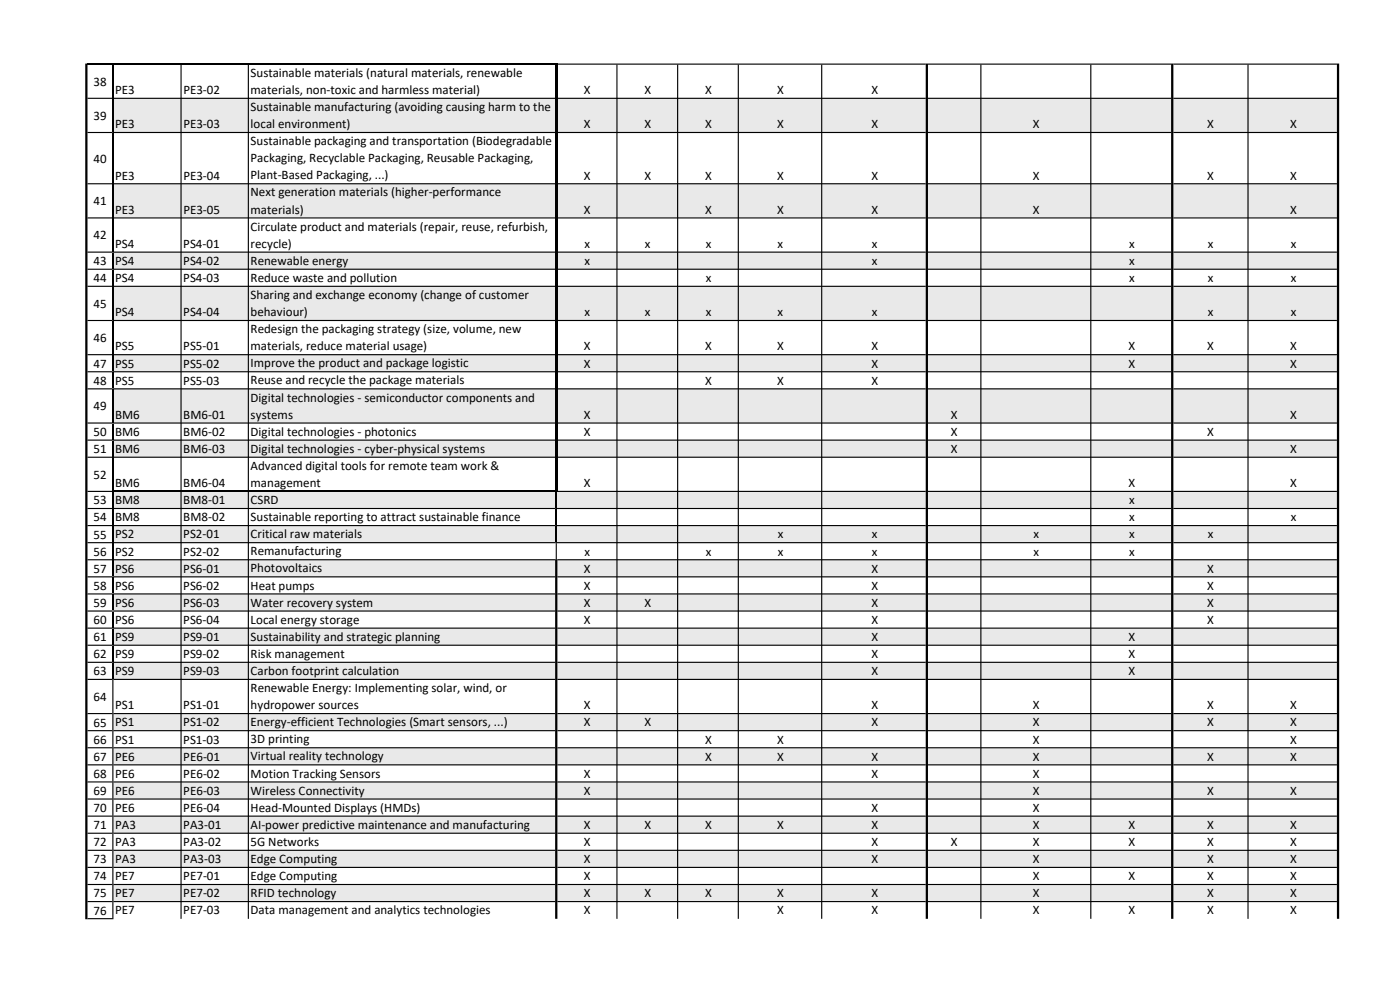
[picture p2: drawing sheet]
<svg xmlns="http://www.w3.org/2000/svg" width="420mm" height="297mm" viewBox="0 0 420 297" stroke-linecap="round" stroke-linejoin="round" font-family="sans-serif">
<defs><g id="words">
<g font-size="3.9">
<text x="75.2" y="23">Sustainable materials (natural materials, renewable</text>
<text x="28.1" y="25.7">38</text>
<text x="34.5" y="28.2">PE3</text>
<text x="55" y="28.2">PE3-02</text>
<text x="75.2" y="28.2">materials, non-toxic and harmless material)</text>
<text x="175.1" y="28.2">X</text>
<text x="193.3" y="28.2">X</text>
<text x="211.5" y="28.2">X</text>
<text x="233.1" y="28.2">X</text>
<text x="261.4" y="28.2">X</text>
<text x="28.1" y="35.9">39</text>
<text x="75.2" y="33.3">Sustainable manufacturing (avoiding causing harm to the</text>
<text x="34.5" y="38.4">PE3</text>
<text x="55" y="38.4">PE3-03</text>
<text x="75.2" y="38.4">local environment)</text>
<text x="175.1" y="38.4">X</text>
<text x="193.3" y="38.4">X</text>
<text x="211.5" y="38.4">X</text>
<text x="233.1" y="38.4">X</text>
<text x="261.4" y="38.4">X</text>
<text x="309.9" y="38.4">X</text>
<text x="362.1" y="38.4">X</text>
<text x="387.1" y="38.4">X</text>
<text x="75.2" y="43.5">Sustainable packaging and transportation (Biodegradable</text>
<text x="28.1" y="48.7">40</text>
<text x="34.5" y="53.8">PE3</text>
<text x="55" y="53.8">PE3-04</text>
<text x="75.2" y="48.6">Packaging, Recyclable Packaging, Reusable Packaging,</text>
<text x="75.2" y="53.8">Plant-Based Packaging, ...)</text>
<text x="175.1" y="53.8">X</text>
<text x="193.3" y="53.8">X</text>
<text x="211.5" y="53.8">X</text>
<text x="233.1" y="53.8">X</text>
<text x="261.4" y="53.8">X</text>
<text x="309.9" y="53.8">X</text>
<text x="362.1" y="53.8">X</text>
<text x="387.1" y="53.8">X</text>
<text x="75.2" y="58.9">Next generation materials (higher-performance</text>
<text x="28.1" y="61.5">41</text>
<text x="34.5" y="64.1">PE3</text>
<text x="55" y="64.1">PE3-05</text>
<text x="75.2" y="64">materials)</text>
<text x="175.1" y="64.1">X</text>
<text x="211.5" y="64.1">X</text>
<text x="233.1" y="64.1">X</text>
<text x="261.4" y="64.1">X</text>
<text x="309.9" y="64.1">X</text>
<text x="387.1" y="64.1">X</text>
<text x="28.1" y="71.8">42</text>
<text x="75.2" y="69.1">Circulate product and materials (repair, reuse, refurbish,</text>
<text x="34.5" y="74.3">PS4</text>
<text x="55" y="74.3">PS4-01</text>
<text x="75.2" y="74.3">recycle)</text>
<text x="175.3" y="74.3">x</text>
<text x="193.5" y="74.3">x</text>
<text x="211.7" y="74.3">x</text>
<text x="233.3" y="74.3">x</text>
<text x="261.6" y="74.3">x</text>
<text x="338.8" y="74.3">x</text>
<text x="362.3" y="74.3">x</text>
<text x="387.2" y="74.3">x</text>
<text x="28.1" y="79.5">43</text>
<text x="34.5" y="79.4">PS4</text>
<text x="55" y="79.4">PS4-02</text>
<text x="75.2" y="79.4">Renewable energy</text>
<text x="175.3" y="79.4">x</text>
<text x="261.6" y="79.4">x</text>
<text x="338.8" y="79.4">x</text>
<text x="28.1" y="84.6">44</text>
<text x="34.5" y="84.5">PS4</text>
<text x="55" y="84.5">PS4-03</text>
<text x="75.2" y="84.5">Reduce waste and pollution</text>
<text x="75.2" y="89.6">Sharing and exchange economy (change of customer</text>
<text x="211.7" y="84.5">x</text>
<text x="338.8" y="84.5">x</text>
<text x="362.3" y="84.5">x</text>
<text x="387.2" y="84.5">x</text>
<text x="28.1" y="92.2">45</text>
<text x="34.5" y="94.8">PS4</text>
<text x="55" y="94.8">PS4-04</text>
<text x="75.2" y="94.7">behaviour)</text>
<text x="175.3" y="94.8">x</text>
<text x="193.5" y="94.8">x</text>
<text x="211.7" y="94.8">x</text>
<text x="233.3" y="94.8">x</text>
<text x="261.6" y="94.8">x</text>
<text x="362.3" y="94.8">x</text>
<text x="387.2" y="94.8">x</text>
<text x="75.2" y="99.9">Redesign the packaging strategy (size, volume, new</text>
<text x="28.1" y="102.5">46</text>
<text x="34.5" y="105">PS5</text>
<text x="55" y="105">PS5-01</text>
<text x="75.2" y="105">materials, reduce material usage)</text>
<text x="175.1" y="105">X</text>
<text x="211.5" y="105">X</text>
<text x="233.1" y="105">X</text>
<text x="261.4" y="105">X</text>
<text x="338.6" y="105">X</text>
<text x="362.1" y="105">X</text>
<text x="387.1" y="105">X</text>
<text x="28.1" y="110.2">47</text>
<text x="34.5" y="110.2">PS5</text>
<text x="55" y="110.2">PS5-02</text>
<text x="75.2" y="110.1">Improve the product and package logistic</text>
<text x="175.1" y="110.2">X</text>
<text x="261.4" y="110.2">X</text>
<text x="338.6" y="110.2">X</text>
<text x="387.1" y="110.2">X</text>
<text x="28.1" y="115.3">48</text>
<text x="34.5" y="115.3">PS5</text>
<text x="55" y="115.3">PS5-03</text>
<text x="75.2" y="115.2">Reuse and recycle the package materials</text>
<text x="211.5" y="115.3">X</text>
<text x="233.1" y="115.3">X</text>
<text x="261.4" y="115.3">X</text>
<text x="28.1" y="123">49</text>
<text x="34.5" y="125.5">BM6</text>
<text x="55" y="125.5">BM6-01</text>
<text x="75.2" y="120.4">Digital technologies - semiconductor components and</text>
<text x="75.2" y="125.5">systems</text>
<text x="175.1" y="125.5">X</text>
<text x="285.3" y="125.5">X</text>
<text x="387.1" y="125.5">X</text>
<text x="28.1" y="130.7">50</text>
<text x="34.5" y="130.6">BM6</text>
<text x="55" y="130.6">BM6-02</text>
<text x="75.2" y="130.6">Digital technologies - photonics</text>
<text x="175.1" y="130.6">X</text>
<text x="285.3" y="130.6">X</text>
<text x="362.2" y="130.6">X</text>
<text x="28.1" y="135.8">51</text>
<text x="34.5" y="135.8">BM6</text>
<text x="55" y="135.8">BM6-03</text>
<text x="75.2" y="135.7">Digital technologies - cyber-physical systems</text>
<text x="285.3" y="135.8">X</text>
<text x="387.1" y="135.8">X</text>
<text x="28.1" y="143.5">52</text>
<text x="75.2" y="140.8">Advanced digital tools for remote team work &amp;</text>
<text x="34.5" y="146">BM6</text>
<text x="55" y="146">BM6-04</text>
<text x="75.2" y="146">management</text>
<text x="175.1" y="146">X</text>
<text x="338.6" y="146">X</text>
<text x="387.1" y="146">X</text>
<text x="28.1" y="151.2">53</text>
<text x="34.5" y="151.1">BM8</text>
<text x="55" y="151.1">BM8-01</text>
<text x="75.2" y="151.1">CSRD</text>
<text x="338.8" y="151.1">x</text>
<text x="28.1" y="156.3">54</text>
<text x="28.1" y="161.4">55</text>
<text x="34.5" y="156.3">BM8</text>
<text x="34.5" y="161.4">PS2</text>
<text x="55" y="156.3">BM8-02</text>
<text x="55" y="161.4">PS2-01</text>
<text x="75.2" y="156.2">Sustainable reporting to attract sustainable finance</text>
<text x="75.2" y="161.3">Critical raw materials</text>
<text x="233.3" y="161.4">x</text>
<text x="261.6" y="161.4">x</text>
<text x="310" y="161.4">x</text>
<text x="338.8" y="156.3">x</text>
<text x="338.8" y="161.4">x</text>
<text x="362.3" y="161.4">x</text>
<text x="387.2" y="156.3">x</text>
<text x="28.1" y="166.5">56</text>
<text x="34.5" y="166.5">PS2</text>
<text x="55" y="166.5">PS2-02</text>
<text x="75.2" y="166.5">Remanufacturing</text>
<text x="175.3" y="166.5">x</text>
<text x="211.7" y="166.5">x</text>
<text x="233.3" y="166.5">x</text>
<text x="261.6" y="166.5">x</text>
<text x="310" y="166.5">x</text>
<text x="338.8" y="166.5">x</text>
<text x="28.1" y="171.7">57</text>
<text x="34.5" y="171.6">PS6</text>
<text x="55" y="171.6">PS6-01</text>
<text x="75.2" y="171.6">Photovoltaics</text>
<text x="175.1" y="171.6">X</text>
<text x="261.4" y="171.6">X</text>
<text x="362.2" y="171.6">X</text>
<text x="28.1" y="176.8">58</text>
<text x="34.5" y="176.7">PS6</text>
<text x="55" y="176.7">PS6-02</text>
<text x="75.2" y="176.7">Heat pumps</text>
<text x="175.1" y="176.7">X</text>
<text x="261.4" y="176.7">X</text>
<text x="362.2" y="176.7">X</text>
<text x="28.1" y="181.9">59</text>
<text x="34.5" y="181.9">PS6</text>
<text x="55" y="181.9">PS6-03</text>
<text x="75.2" y="181.8">Water recovery system</text>
<text x="175.1" y="181.9">X</text>
<text x="193.3" y="181.9">X</text>
<text x="261.4" y="181.9">X</text>
<text x="362.2" y="181.9">X</text>
<text x="28.1" y="187">60</text>
<text x="34.5" y="187">PS6</text>
<text x="55" y="187">PS6-04</text>
<text x="75.2" y="186.9">Local energy storage</text>
<text x="175.1" y="187">X</text>
<text x="261.4" y="187">X</text>
<text x="362.2" y="187">X</text>
<text x="28.1" y="192.2">61</text>
<text x="28.1" y="197.3">62</text>
<text x="34.5" y="192.1">PS9</text>
<text x="34.5" y="197.2">PS9</text>
<text x="55" y="192.1">PS9-01</text>
<text x="55" y="197.2">PS9-02</text>
<text x="75.2" y="192.1">Sustainability and strategic planning</text>
<text x="75.2" y="197.2">Risk management</text>
<text x="261.4" y="192.1">X</text>
<text x="261.4" y="197.2">X</text>
<text x="338.6" y="192.1">X</text>
<text x="338.6" y="197.2">X</text>
<text x="28.1" y="202.4">63</text>
<text x="34.5" y="202.4">PS9</text>
<text x="55" y="202.4">PS9-03</text>
<text x="75.2" y="202.3">Carbon footprint calculation</text>
<text x="261.4" y="202.4">X</text>
<text x="338.6" y="202.4">X</text>
<text x="75.2" y="207.4">Renewable Energy: Implementing solar, wind, or</text>
<text x="28.1" y="210.1">64</text>
<text x="34.5" y="212.6">PS1</text>
<text x="55" y="212.6">PS1-01</text>
<text x="75.2" y="212.6">hydropower sources</text>
<text x="175.1" y="212.6">X</text>
<text x="261.4" y="212.6">X</text>
<text x="309.9" y="212.6">X</text>
<text x="362.1" y="212.6">X</text>
<text x="387.1" y="212.6">X</text>
<text x="28.1" y="217.8">65</text>
<text x="34.5" y="217.7">PS1</text>
<text x="55" y="217.7">PS1-02</text>
<text x="75.2" y="217.7">Energy-efficient Technologies (Smart sensors, ...)</text>
<text x="175.1" y="217.7">X</text>
<text x="193.3" y="217.7">X</text>
<text x="261.4" y="217.7">X</text>
<text x="309.9" y="217.7">X</text>
<text x="362.2" y="217.7">X</text>
<text x="387.1" y="217.7">X</text>
<text x="28.1" y="222.9">66</text>
<text x="34.5" y="222.8">PS1</text>
<text x="34.5" y="228">PE6</text>
<text x="55" y="222.8">PS1-03</text>
<text x="55" y="228">PE6-01</text>
<text x="75.2" y="222.8">3D printing</text>
<text x="75.2" y="227.9">Virtual reality technology</text>
<text x="211.5" y="222.8">X</text>
<text x="211.5" y="228">X</text>
<text x="233.1" y="222.8">X</text>
<text x="233.1" y="228">X</text>
<text x="261.4" y="228">X</text>
<text x="309.9" y="222.8">X</text>
<text x="309.9" y="228">X</text>
<text x="362.2" y="228">X</text>
<text x="387.1" y="222.8">X</text>
<text x="387.1" y="228">X</text>
<text x="28.1" y="228">67</text>
<text x="28.1" y="233.1">68</text>
<text x="34.5" y="233.1">PE6</text>
<text x="55" y="233.1">PE6-02</text>
<text x="75.2" y="233">Motion Tracking Sensors</text>
<text x="175.1" y="233.1">X</text>
<text x="261.4" y="233.1">X</text>
<text x="309.9" y="233.1">X</text>
<text x="28.1" y="238.3">69</text>
<text x="34.5" y="238.2">PE6</text>
<text x="55" y="238.2">PE6-03</text>
<text x="75.2" y="238.2">Wireless Connectivity</text>
<text x="175.1" y="238.2">X</text>
<text x="309.9" y="238.2">X</text>
<text x="362.2" y="238.2">X</text>
<text x="387.1" y="238.2">X</text>
<text x="28.1" y="243.4">70</text>
<text x="34.5" y="243.3">PE6</text>
<text x="55" y="243.3">PE6-04</text>
<text x="75.2" y="243.3">Head-Mounted Displays (HMDs)</text>
<text x="261.4" y="243.3">X</text>
<text x="309.9" y="243.3">X</text>
<text x="28.1" y="248.5">71</text>
<text x="34.5" y="248.5">PA3</text>
<text x="55" y="248.5">PA3-01</text>
<text x="75.2" y="248.4">AI-power predictive maintenance and manufacturing</text>
<text x="175.1" y="248.5">X</text>
<text x="193.3" y="248.5">X</text>
<text x="211.5" y="248.5">X</text>
<text x="233.1" y="248.5">X</text>
<text x="261.4" y="248.5">X</text>
<text x="309.9" y="248.5">X</text>
<text x="338.6" y="248.5">X</text>
<text x="362.2" y="248.5">X</text>
<text x="387.1" y="248.5">X</text>
<text x="28.1" y="253.6">72</text>
<text x="34.5" y="253.6">PA3</text>
<text x="55" y="253.6">PA3-02</text>
<text x="75.2" y="253.5">5G Networks</text>
<text x="175.1" y="253.6">X</text>
<text x="261.4" y="253.6">X</text>
<text x="285.3" y="253.6">X</text>
<text x="309.9" y="253.6">X</text>
<text x="338.6" y="253.6">X</text>
<text x="362.2" y="253.6">X</text>
<text x="387.1" y="253.6">X</text>
<text x="28.1" y="258.7">73</text>
<text x="28.1" y="263.9">74</text>
<text x="34.5" y="258.7">PA3</text>
<text x="34.5" y="263.8">PE7</text>
<text x="55" y="258.7">PA3-03</text>
<text x="55" y="263.8">PE7-01</text>
<text x="75.2" y="258.7">Edge Computing</text>
<text x="75.2" y="263.8">Edge Computing</text>
<text x="175.1" y="258.7">X</text>
<text x="175.1" y="263.8">X</text>
<text x="261.4" y="258.7">X</text>
<text x="309.9" y="258.7">X</text>
<text x="309.9" y="263.8">X</text>
<text x="338.6" y="263.8">X</text>
<text x="362.2" y="258.7">X</text>
<text x="362.2" y="263.8">X</text>
<text x="387.1" y="258.7">X</text>
<text x="387.1" y="263.8">X</text>
<text x="28.1" y="269">75</text>
<text x="34.5" y="268.9">PE7</text>
<text x="55" y="268.9">PE7-02</text>
<text x="75.2" y="268.9">RFID technology</text>
<text x="175.1" y="268.9">X</text>
<text x="193.3" y="268.9">X</text>
<text x="211.5" y="268.9">X</text>
<text x="233.1" y="268.9">X</text>
<text x="261.4" y="268.9">X</text>
<text x="309.9" y="268.9">X</text>
<text x="362.2" y="268.9">X</text>
<text x="387.1" y="268.9">X</text>
<text x="28.1" y="274.1">76</text>
<text x="34.5" y="274.1">PE7</text>
<text x="55" y="274.1">PE7-03</text>
<text x="75.2" y="274">Data management and analytics technologies</text>
<text x="175.1" y="274.1">X</text>
<text x="233.1" y="274.1">X</text>
<text x="261.4" y="274.1">X</text>
<text x="309.9" y="274.1">X</text>
<text x="338.6" y="274.1">X</text>
<text x="362.2" y="274.1">X</text>
<text x="387.1" y="274.1">X</text>
</g>
</g></defs>
<path d="M33.9 29.5h367.5v10.3h-367.5zM33.9 55.1h367.5v10.3h-367.5zM33.9 75.6h367.5v5.1h-367.5zM33.9 85.8h367.5v10.3h-367.5zM33.9 106.3h367.5v5.2h-367.5zM33.9 116.5h367.5v10.3h-367.5zM33.9 131.9h367.5v5.2h-367.5zM33.9 147.3h367.5v5.1h-367.5zM33.9 157.5h367.5v5.2h-367.5zM33.9 167.8h367.5v5.1h-367.5zM33.9 178h367.5v5.2h-367.5zM33.9 188.3h367.5v5.1h-367.5zM33.9 198.5h367.5v5.2h-367.5zM33.9 213.9h367.5v5.1h-367.5zM33.9 224.1h367.5v5.2h-367.5zM33.9 234.4h367.5v5.1h-367.5zM33.9 244.6h367.5v5.2h-367.5zM33.9 254.8h367.5v5.2h-367.5zM33.9 265.1h367.5v5.2h-367.5z" fill-rule="evenodd" fill="#e2efda"/>
<g fill="none" stroke="#000" stroke-width=".34">
<path d="M26.2 19.2h140.3M33.9 19.4v9.9M33.9 29.6v9.9M33.9 39.9v15M33.9 55.2v10M33.9 65.5v9.9M33.9 75.7v4.8M33.9 80.9v4.7M33.9 86v9.9M33.9 96.2v9.9M33.9 106.5v4.8M33.9 111.6v4.8"/>
<path d="M33.9 116.7v9.9M33.9 127v4.7M33.9 132.1v4.8M33.9 137.2v30.4M34 147.3h132.5M166.9 147.4v4.8M166.9 152.6v4.8M166.9 157.7v4.8M33.9 167.9v4.8M33.9 173.1v4.7M33.9 178.2v4.8M33.9 183.3v4.8"/>
<path d="M33.9 188.4v4.8M33.9 193.5v4.8M33.9 198.7v4.8"/>
</g>
<g fill="#000">
<path d="M25.6 19h.6v256.5h-.6zM33.7 203.5h.3v71.7h-.3zM54.1 19.4h.4v256h-.4zM74.3 19.4h.4v256h-.4zM166.5 167.6h.7v107.8h-.7zM184.9 19.4h.4v256h-.4zM203.1 19.4h.4v256h-.4zM221.3 19.4h.4v256h-.4zM246.3 19.4h.4v256h-.4zM277.7 19h.7v256.4h-.7zM294.1 19.4h.3v256h-.3zM327.1 19.4h.3v256h-.3zM351.3 19h.7v256.4h-.7zM374.2 19.4h.4v256h-.4zM401.1 19h.6v256.4h-.6z" fill-rule="evenodd"/>
<path d="M167.2 19h110.5v.4h-110.5zM278.4 19h72.9v.4h-72.9zM26.2 29.3h7.5v.3h-7.5z" fill-rule="evenodd"/>
<path d="M352 19h49.1v.4h-49.1zM352 29.3h49.1v.3h-49.1zM352 39.5h49.1v.4h-49.1zM352 54.9h49.1v.3h-49.1zM352 65.2h49.1v.3h-49.1zM352 75.4h49.1v.3h-49.1zM352 80.5h49.1v.4h-49.1zM352 85.6h49.1v.4h-49.1zM352 95.9h49.1v.3h-49.1zM352 106.1h49.1v.4h-49.1zM352 111.3h49.1v.3h-49.1zM352 116.4h49.1v.3h-49.1zM352 126.6h49.1v.4h-49.1zM352 131.7h49.1v.4h-49.1zM352 136.9h49.1v.3h-49.1zM352 147.1h49.1v.3h-49.1zM352 152.2h49.1v.4h-49.1zM352 157.4h49.1v.3h-49.1zM352 162.5h49.1v.3h-49.1zM352 167.6h49.1v.3h-49.1zM352 172.7h49.1v.4h-49.1zM352 177.8h49.1v.4h-49.1zM352 183h49.1v.3h-49.1zM352 188.1h49.1v.3h-49.1zM352 193.2h49.1v.3h-49.1zM352 198.3h49.1v.4h-49.1zM352 203.5h49.1v.3h-49.1zM352 213.7h49.1v.3h-49.1zM352 218.8h49.1v.4h-49.1zM352 223.9h49.1v.4h-49.1zM352 229.1h49.1v.3h-49.1zM352 234.2h49.1v.3h-49.1zM352 239.3h49.1v.3h-49.1zM352 244.4h49.1v.4h-49.1zM352 249.6h49.1v.3h-49.1zM352 254.7h49.1v.3h-49.1zM352 259.8h49.1v.3h-49.1zM352 264.9h49.1v.4h-49.1zM352 270h49.1v.4h-49.1zM26.2 275.2h7.8v.3h-7.8z" fill-rule="evenodd"/>
<path d="M33.7 29.3h132.8v.3h-132.8zM167.2 29.3h110.5v.3h-110.5zM278.4 29.3h72.9v.3h-72.9zM26.2 39.5h7.5v.4h-7.5z" fill-rule="evenodd"/>
<path d="M33.7 39.5h132.8v.4h-132.8zM167.2 39.5h110.5v.4h-110.5zM278.4 39.5h72.9v.4h-72.9zM26.2 54.9h7.5v.3h-7.5z" fill-rule="evenodd"/>
<path d="M33.7 54.9h132.8v.3h-132.8zM167.2 54.9h110.5v.3h-110.5zM278.4 54.9h72.9v.3h-72.9zM26.2 65.2h7.5v.3h-7.5z" fill-rule="evenodd"/>
<path d="M33.7 65.2h132.8v.3h-132.8zM167.2 65.2h110.5v.3h-110.5zM278.4 65.2h72.9v.3h-72.9zM26.2 75.4h7.5v.3h-7.5z" fill-rule="evenodd"/>
<path d="M33.7 75.4h132.8v.3h-132.8zM167.2 75.4h110.5v.3h-110.5zM278.4 75.4h72.9v.3h-72.9zM26.2 80.5h7.5v.4h-7.5z" fill-rule="evenodd"/>
<path d="M33.7 80.5h132.8v.4h-132.8zM167.2 80.5h110.5v.4h-110.5zM278.4 80.5h72.9v.4h-72.9zM26.2 85.6h7.5v.4h-7.5z" fill-rule="evenodd"/>
<path d="M33.7 85.6h132.8v.4h-132.8zM167.2 85.6h110.5v.4h-110.5zM278.4 85.6h72.9v.4h-72.9zM26.2 95.9h7.5v.3h-7.5z" fill-rule="evenodd"/>
<path d="M33.7 95.9h132.8v.3h-132.8zM167.2 95.9h110.5v.3h-110.5zM278.4 95.9h72.9v.3h-72.9zM26.2 106.1h7.5v.4h-7.5z" fill-rule="evenodd"/>
<path d="M33.7 106.1h132.8v.4h-132.8zM167.2 106.1h110.5v.4h-110.5zM278.4 106.1h72.9v.4h-72.9zM26.2 111.3h7.5v.3h-7.5z" fill-rule="evenodd"/>
<path d="M33.7 111.3h132.8v.3h-132.8zM167.2 111.3h110.5v.3h-110.5zM278.4 111.3h72.9v.3h-72.9zM26.2 116.4h7.5v.3h-7.5z" fill-rule="evenodd"/>
<path d="M33.7 116.4h132.8v.3h-132.8zM167.2 116.4h110.5v.3h-110.5zM278.4 116.4h72.9v.3h-72.9zM26.2 126.6h7.5v.4h-7.5z" fill-rule="evenodd"/>
<path d="M33.7 126.6h132.8v.4h-132.8zM167.2 126.6h110.5v.4h-110.5zM278.4 126.6h72.9v.4h-72.9zM26.2 131.7h7.5v.4h-7.5z" fill-rule="evenodd"/>
<path d="M33.7 131.7h132.8v.4h-132.8zM167.2 131.7h110.5v.4h-110.5zM278.4 131.7h72.9v.4h-72.9zM26.2 136.9h7.5v.3h-7.5z" fill-rule="evenodd"/>
<path d="M33.7 136.9h132.8v.3h-132.8zM167.2 136.9h110.5v.3h-110.5zM278.4 136.9h72.9v.3h-72.9zM26.2 147.1h7.5v.3h-7.5z" fill-rule="evenodd"/>
<path d="M166.7 152.2h111v.4h-111zM278.4 152.2h72.9v.4h-72.9zM26.2 157.4h7.5v.3h-7.5zM34 157.4h132.7v.3h-132.7z" fill-rule="evenodd"/>
<path d="M166.7 157.4h111v.3h-111zM278.4 157.4h72.9v.3h-72.9zM26.2 162.5h7.5v.3h-7.5zM34 162.5h132.7v.3h-132.7z" fill-rule="evenodd"/>
<path d="M167.2 147.1h110.5v.3h-110.5zM278.4 147.1h72.9v.3h-72.9zM26.2 152.2h7.5v.4h-7.5zM34 152.2h132.7v.4h-132.7z" fill-rule="evenodd"/>
<path d="M33.7 167.6h132.8v.3h-132.8zM166.7 162.8h.3v4.8h-.3zM167.2 167.6h110.5v.3h-110.5zM278.4 167.6h72.9v.3h-72.9zM26.2 172.7h7.5v.4h-7.5z" fill-rule="evenodd"/>
<path d="M33.7 172.7h132.8v.4h-132.8zM167.2 172.7h110.5v.4h-110.5zM278.4 172.7h72.9v.4h-72.9zM26.2 177.8h7.5v.4h-7.5z" fill-rule="evenodd"/>
<path d="M33.7 177.8h132.8v.4h-132.8zM167.2 177.8h110.5v.4h-110.5zM278.4 177.8h72.9v.4h-72.9zM26.2 183h7.5v.3h-7.5z" fill-rule="evenodd"/>
<path d="M166.7 162.5h111v.3h-111zM278.4 162.5h72.9v.3h-72.9zM26.2 167.6h7.5v.3h-7.5z" fill-rule="evenodd"/>
<path d="M33.7 183h132.8v.3h-132.8zM167.2 183h110.5v.3h-110.5zM278.4 183h72.9v.3h-72.9zM26.2 188.1h7.5v.3h-7.5z" fill-rule="evenodd"/>
<path d="M33.7 188.1h132.8v.3h-132.8zM167.2 188.1h110.5v.3h-110.5zM278.4 188.1h72.9v.3h-72.9zM26.2 193.2h7.5v.3h-7.5z" fill-rule="evenodd"/>
<path d="M33.7 193.2h132.8v.3h-132.8zM167.2 193.2h110.5v.3h-110.5zM278.4 193.2h72.9v.3h-72.9zM26.2 198.3h7.5v.4h-7.5z" fill-rule="evenodd"/>
<path d="M33.7 198.3h132.8v.4h-132.8zM167.2 198.3h110.5v.4h-110.5zM278.4 198.3h72.9v.4h-72.9zM26.2 203.5h7.5v.3h-7.5z" fill-rule="evenodd"/>
<path d="M34 203.5h132.5v.3h-132.5zM167.2 203.5h110.5v.3h-110.5zM278.4 203.5h72.9v.3h-72.9zM26.2 213.7h7.5v.3h-7.5zM34 213.7h132.5v.3h-132.5zM167.2 213.7h110.5v.3h-110.5zM278.4 213.7h72.9v.3h-72.9zM26.2 218.8h7.5v.4h-7.5zM34 218.8h132.5v.4h-132.5zM167.2 218.8h110.5v.4h-110.5zM278.4 218.8h72.9v.4h-72.9zM26.2 223.9h7.5v.4h-7.5zM34 223.9h132.5v.4h-132.5zM167.2 223.9h110.5v.4h-110.5zM278.4 223.9h72.9v.4h-72.9zM26.2 229.1h7.5v.3h-7.5zM34 229.1h132.5v.3h-132.5zM167.2 229.1h110.5v.3h-110.5zM278.4 229.1h72.9v.3h-72.9zM26.2 234.2h7.5v.3h-7.5zM34 234.2h132.5v.3h-132.5zM167.2 234.2h110.5v.3h-110.5zM278.4 234.2h72.9v.3h-72.9zM26.2 239.3h7.5v.3h-7.5zM34 239.3h132.5v.3h-132.5zM167.2 239.3h110.5v.3h-110.5zM278.4 239.3h72.9v.3h-72.9zM26.2 244.4h7.5v.4h-7.5zM34 244.4h132.5v.4h-132.5zM167.2 244.4h110.5v.4h-110.5zM278.4 244.4h72.9v.4h-72.9zM26.2 249.6h7.5v.3h-7.5zM34 249.6h132.5v.3h-132.5zM167.2 249.6h110.5v.3h-110.5zM278.4 249.6h72.9v.3h-72.9zM26.2 254.7h7.5v.3h-7.5zM34 254.7h132.5v.3h-132.5zM167.2 254.7h110.5v.3h-110.5zM278.4 254.7h72.9v.3h-72.9zM26.2 259.8h7.5v.3h-7.5zM34 259.8h132.5v.3h-132.5zM167.2 259.8h110.5v.3h-110.5zM278.4 259.8h72.9v.3h-72.9zM26.2 264.9h7.5v.4h-7.5zM34 264.9h132.5v.4h-132.5zM167.2 264.9h110.5v.4h-110.5zM278.4 264.9h72.9v.4h-72.9zM26.2 270h7.5v.4h-7.5zM34 270h132.5v.4h-132.5zM167.2 270h110.5v.4h-110.5zM278.4 270h72.9v.4h-72.9z" fill-rule="evenodd"/>
</g>
<path d="M166.5 19h.7v128.4h-.7z" fill="#000"/>
<use href="#words"/>
</svg>
